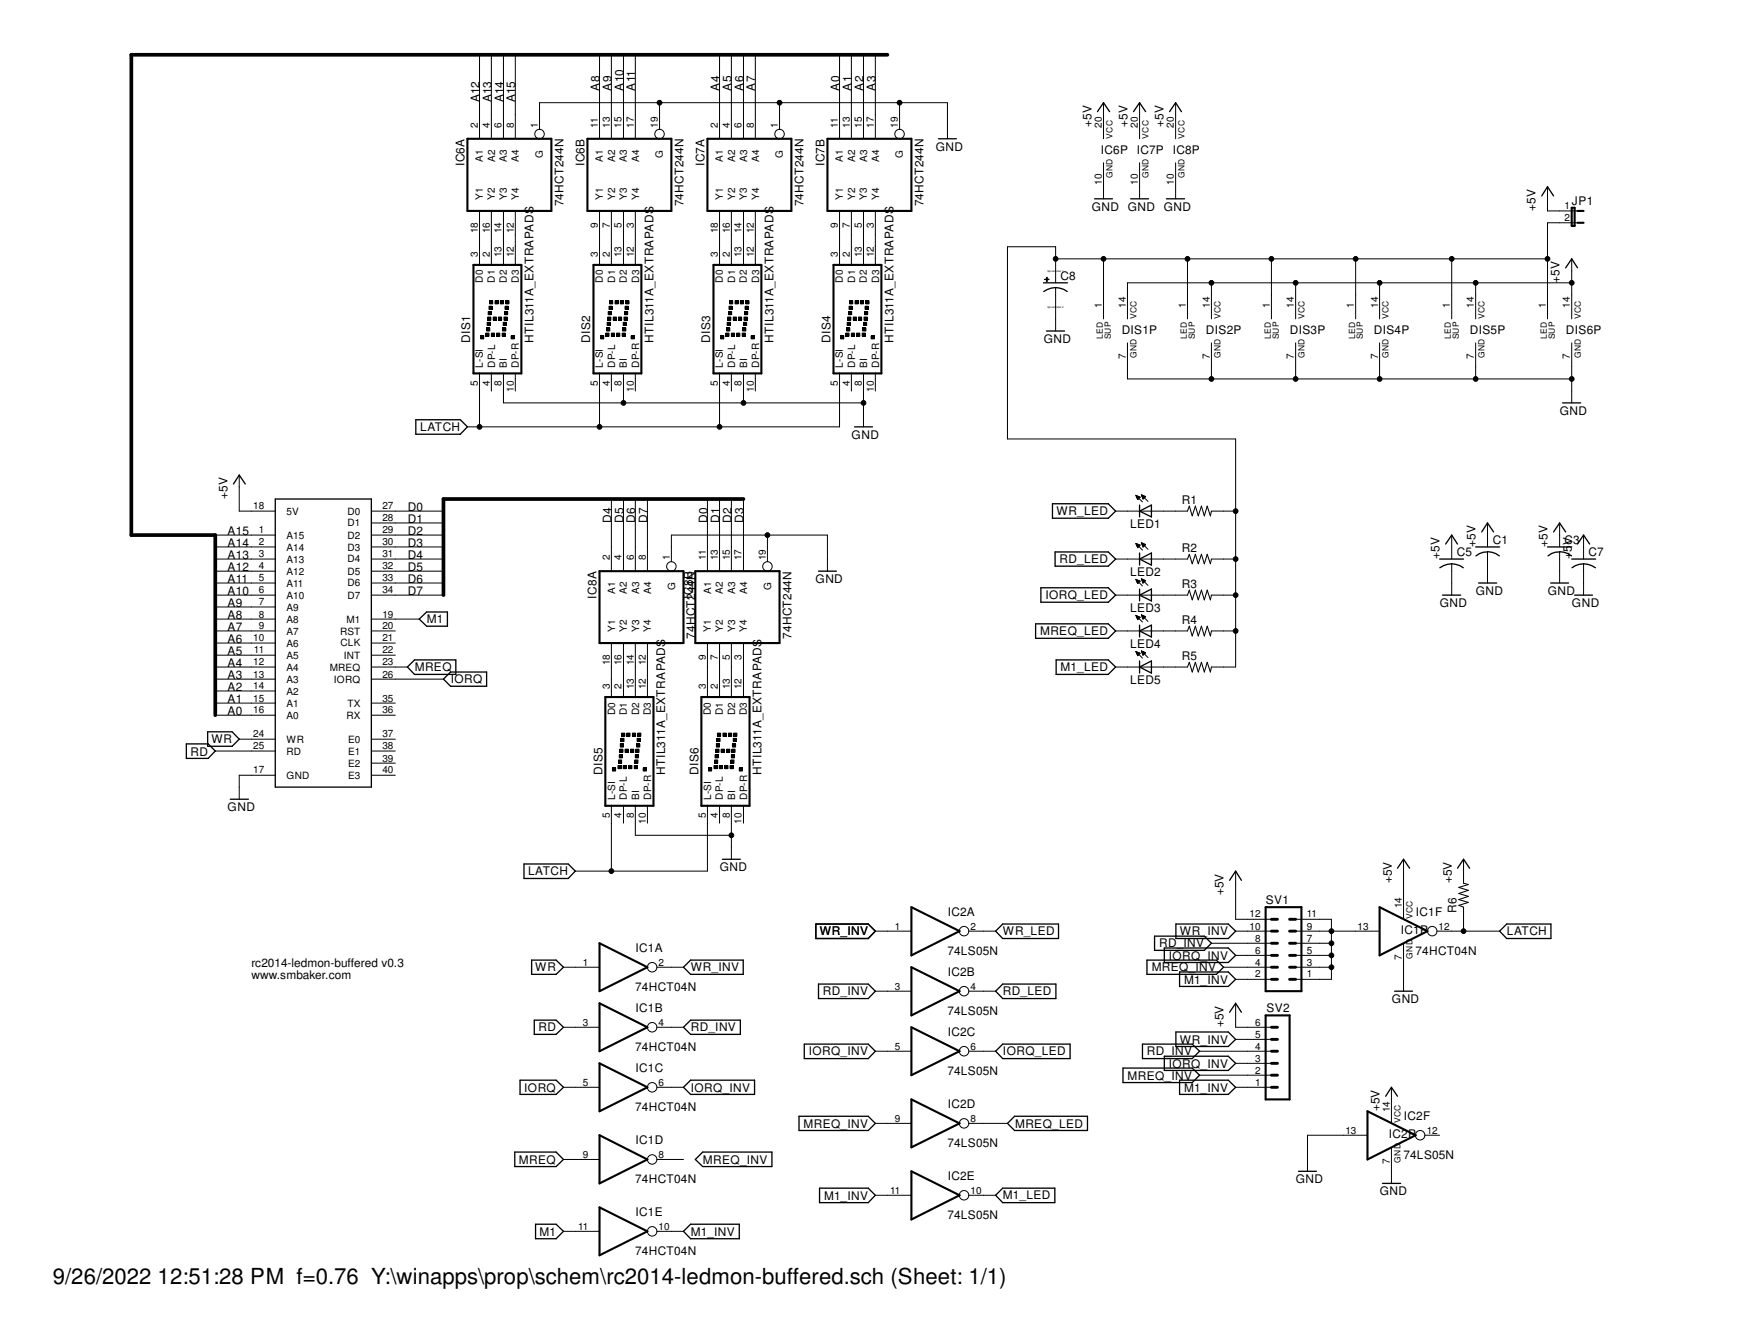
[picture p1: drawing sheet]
<svg xmlns="http://www.w3.org/2000/svg" width="279mm" height="216mm" viewBox="0 0 279 216" stroke-linecap="round" stroke-linejoin="round" font-family="sans-serif">
<defs><g id="words">
<text font-size="3.6" x="8.5" y="206.4">9/26/2022 12:51:28 PM f=0.76 Y:\winapps\prop\schem\rc2014-ledmon-buffered.sch (Sheet: 1/1)</text>
<g font-size="1.9">
<text x="77.1" y="16.5" transform="rotate(-90 77.1 16.5)">A12</text>
<text x="79" y="16.5" transform="rotate(-90 79 16.5)">A13</text>
<text x="81" y="16.5" transform="rotate(-90 81 16.5)">A14</text>
<text x="82.9" y="16.5" transform="rotate(-90 82.9 16.5)">A15</text>
<text x="96.4" y="14.6" transform="rotate(-90 96.4 14.6)">A8</text>
<text x="98.3" y="14.6" transform="rotate(-90 98.3 14.6)">A9</text>
<text x="100.3" y="14.6" transform="rotate(-90 100.3 14.6)">A10</text>
<text x="102.2" y="14.6" transform="rotate(-90 102.2 14.6)">A11</text>
<text x="115.7" y="14.6" transform="rotate(-90 115.7 14.6)">A4</text>
<text x="117.6" y="14.6" transform="rotate(-90 117.6 14.6)">A5</text>
<text x="119.6" y="14.6" transform="rotate(-90 119.6 14.6)">A6</text>
<text x="121.5" y="14.6" transform="rotate(-90 121.5 14.6)">A7</text>
<text x="135" y="14.6" transform="rotate(-90 135 14.6)">A0</text>
<text x="136.9" y="14.6" transform="rotate(-90 136.9 14.6)">A1</text>
<text x="138.9" y="14.6" transform="rotate(-90 138.9 14.6)">A2</text>
<text x="140.8" y="14.6" transform="rotate(-90 140.8 14.6)">A3</text>
<text x="175.6" y="20.4" transform="rotate(-90 175.6 20.4)">+5V</text>
<text x="181.4" y="20.4" transform="rotate(-90 181.4 20.4)">+5V</text>
<text x="187.2" y="20.4" transform="rotate(-90 187.2 20.4)">+5V</text>
<text x="74.7" y="26.7" transform="rotate(-90 74.7 26.7)">IC6A</text>
<text x="94" y="26.7" transform="rotate(-90 94 26.7)">IC6B</text>
<text x="113.3" y="26.7" transform="rotate(-90 113.3 26.7)">IC7A</text>
<text x="132.6" y="26.7" transform="rotate(-90 132.6 26.7)">IC7B</text>
<text x="150.5" y="24.3">GND</text>
<text x="177.1" y="24.7">IC6P</text>
<text x="182.8" y="24.7">IC7P</text>
<text x="188.6" y="24.7">IC8P</text>
<text x="90.6" y="33.2" transform="rotate(-90 90.6 33.2)">74HCT244N</text>
<text x="109.9" y="33.2" transform="rotate(-90 109.9 33.2)">74HCT244N</text>
<text x="129.2" y="33.2" transform="rotate(-90 129.2 33.2)">74HCT244N</text>
<text x="148.5" y="33.2" transform="rotate(-90 148.5 33.2)">74HCT244N</text>
<text x="175.6" y="33.9">GND</text>
<text x="181.4" y="33.9">GND</text>
<text x="187.2" y="33.9">GND</text>
<text x="247" y="33.9" transform="rotate(-90 247 33.9)">+5V</text>
<text x="252.9" y="32.9">JP1</text>
<text x="170.6" y="45">C8</text>
<text x="250.9" y="45.5" transform="rotate(-90 250.9 45.5)">+5V</text>
<text x="180.4" y="53.7">DIS1P</text>
<text x="194" y="53.7">DIS2P</text>
<text x="207.5" y="53.7">DIS3P</text>
<text x="221" y="53.7">DIS4P</text>
<text x="236.4" y="53.7">DIS5P</text>
<text x="251.9" y="53.7">DIS6P</text>
<text x="75.6" y="55.1" transform="rotate(-90 75.6 55.1)">DIS1</text>
<text x="85.8" y="55.1" transform="rotate(-90 85.8 55.1)">HTIL311A_EXTRAPADS</text>
<text x="95" y="55.1" transform="rotate(-90 95 55.1)">DIS2</text>
<text x="105.1" y="55.1" transform="rotate(-90 105.1 55.1)">HTIL311A_EXTRAPADS</text>
<text x="114.3" y="55.1" transform="rotate(-90 114.3 55.1)">DIS3</text>
<text x="124.4" y="55.1" transform="rotate(-90 124.4 55.1)">HTIL311A_EXTRAPADS</text>
<text x="133.6" y="55.1" transform="rotate(-90 133.6 55.1)">DIS4</text>
<text x="143.7" y="55.1" transform="rotate(-90 143.7 55.1)">HTIL311A_EXTRAPADS</text>
<text x="167.9" y="55.1">GND</text>
<text x="67.6" y="69.3">LATCH</text>
<text x="137" y="70.6">GND</text>
<text x="250.9" y="66.7">GND</text>
<text x="36.6" y="80.2" transform="rotate(-90 36.6 80.2)">+5V</text>
<text x="65.6" y="82.2">D0</text>
<text x="169.9" y="82.8">WR_LED</text>
<text x="190.1" y="81">R1</text>
<text x="36.6" y="86">A15</text>
<text x="36.6" y="87.9">A14</text>
<text x="36.6" y="89.9">A13</text>
<text x="65.6" y="84.1">D1</text>
<text x="65.6" y="86">D2</text>
<text x="65.6" y="87.9">D3</text>
<text x="65.6" y="89.9">D4</text>
<text x="98.3" y="84" transform="rotate(-90 98.3 84)">D4</text>
<text x="100.3" y="84" transform="rotate(-90 100.3 84)">D5</text>
<text x="102.2" y="84" transform="rotate(-90 102.2 84)">D6</text>
<text x="104.1" y="84" transform="rotate(-90 104.1 84)">D7</text>
<text x="113.8" y="84" transform="rotate(-90 113.8 84)">D0</text>
<text x="115.7" y="84" transform="rotate(-90 115.7 84)">D1</text>
<text x="117.6" y="84" transform="rotate(-90 117.6 84)">D2</text>
<text x="119.6" y="84" transform="rotate(-90 119.6 84)">D3</text>
<text x="181.8" y="84.8">LED1</text>
<text x="190.1" y="88.7">R2</text>
<text x="231.6" y="89.9" transform="rotate(-90 231.6 89.9)">+5V</text>
<text x="234.3" y="89.4">C5</text>
<text x="237.4" y="87.9" transform="rotate(-90 237.4 87.9)">+5V</text>
<text x="240.1" y="87.5">C1</text>
<text x="248.9" y="87.9" transform="rotate(-90 248.9 87.9)">+5V</text>
<text x="251.7" y="87.5">C3</text>
<text x="252.8" y="89.9" transform="rotate(-90 252.8 89.9)">+5V</text>
<text x="255.5" y="89.4">C7</text>
<text x="36.6" y="91.8">A12</text>
<text x="36.6" y="93.7">A11</text>
<text x="36.6" y="95.7">A10</text>
<text x="65.6" y="91.8">D5</text>
<text x="65.6" y="93.7">D6</text>
<text x="65.6" y="95.7">D7</text>
<text x="131.2" y="93.7">GND</text>
<text x="170.4" y="90.6">RD_LED</text>
<text x="181.8" y="92.6">LED2</text>
<text x="190.1" y="94.5">R3</text>
<text x="237.4" y="95.7">GND</text>
<text x="249" y="95.7">GND</text>
<text x="36.6" y="97.6">A9</text>
<text x="36.6" y="99.5">A8</text>
<text x="36.6" y="101.5">A7</text>
<text x="68.7" y="100.2">M1</text>
<text x="95.9" y="96.2" transform="rotate(-90 95.9 96.2)">IC8A</text>
<text x="111.4" y="96.2" transform="rotate(-90 111.4 96.2)">IC8B</text>
<text x="168.1" y="96.4">IORQ_LED</text>
<text x="181.8" y="98.4">LED3</text>
<text x="190.1" y="100.3">R4</text>
<text x="231.6" y="97.6">GND</text>
<text x="252.9" y="97.6">GND</text>
<text x="36.6" y="103.4">A6</text>
<text x="36.6" y="105.3">A5</text>
<text x="36.6" y="107.2">A4</text>
<text x="66.7" y="107.9">MREQ</text>
<text x="111.8" y="102.7" transform="rotate(-90 111.8 102.7)">74HCT244N</text>
<text x="127.3" y="102.7" transform="rotate(-90 127.3 102.7)">74HCT244N</text>
<text x="167.3" y="102.2">MREQ_LED</text>
<text x="170.6" y="107.9">M1_LED</text>
<text x="181.8" y="104.1">LED4</text>
<text x="190.1" y="106.1">R5</text>
<text x="36.6" y="109.2">A3</text>
<text x="36.6" y="111.1">A2</text>
<text x="36.6" y="113">A1</text>
<text x="72.5" y="109.9">IORQ</text>
<text x="181.8" y="109.9">LED5</text>
<text x="34" y="119.5">WR</text>
<text x="36.6" y="115">A0</text>
<text x="30.6" y="121.5">RD</text>
<text x="96.9" y="124.6" transform="rotate(-90 96.9 124.6)">DIS5</text>
<text x="107" y="124.6" transform="rotate(-90 107 124.6)">HTIL311A_EXTRAPADS</text>
<text x="112.4" y="124.6" transform="rotate(-90 112.4 124.6)">DIS6</text>
<text x="122.5" y="124.6" transform="rotate(-90 122.5 124.6)">HTIL311A_EXTRAPADS</text>
<text x="36.6" y="130.4">GND</text>
<text x="85" y="140.7">LATCH</text>
<text x="115.8" y="140">GND</text>
<text x="196.8" y="143.9" transform="rotate(-90 196.8 143.9)">+5V</text>
<text x="223.9" y="142" transform="rotate(-90 223.9 142)">+5V</text>
<text x="233.5" y="142" transform="rotate(-90 233.5 142)">+5V</text>
<text x="152.4" y="147.3">IC2A</text>
<text x="203.6" y="145.3">SV1</text>
<text x="227.8" y="147.3">IC1F</text>
<text x="234.3" y="146.8" transform="rotate(-90 234.3 146.8)">R6</text>
<text x="40.4" y="155.4">rc2014-ledmon-buffered v0.3</text>
<text x="102.2" y="153.1">IC1A</text>
<text x="131.9" y="150.4">WR_INV</text>
<text x="152.4" y="153.6">74LS05N</text>
<text x="161.3" y="150.4">WR_LED</text>
<text x="186.4" y="152.3">RD_INV</text>
<text x="188" y="154.3">IORQ_INV</text>
<text x="189.8" y="150.4">WR_INV</text>
<text x="225.3" y="150.2">IC1P</text>
<text x="227.7" y="153.6">74HCT04N</text>
<text x="242.4" y="150.4">LATCH</text>
<text x="40.4" y="157.4">www.smbaker.com</text>
<text x="86.1" y="156.2">WR</text>
<text x="102.2" y="159.3">74HCT04N</text>
<text x="111.1" y="156.2">WR_INV</text>
<text x="132.4" y="160">RD_INV</text>
<text x="152.4" y="156.9">IC2B</text>
<text x="161.3" y="160">RD_LED</text>
<text x="185.3" y="156.2">MREQ_INV</text>
<text x="190.5" y="158.1">M1_INV</text>
<text x="223.9" y="161.3">GND</text>
<text x="86.6" y="165.8">RD</text>
<text x="102.2" y="162.7">IC1B</text>
<text x="111.1" y="165.8">RD_INV</text>
<text x="152.4" y="163.2">74LS05N</text>
<text x="152.4" y="166.6">IC2C</text>
<text x="189.8" y="167.8">WR_INV</text>
<text x="196.8" y="165.1" transform="rotate(-90 196.8 165.1)">+5V</text>
<text x="203.7" y="162.6">SV2</text>
<text x="102.2" y="169">74HCT04N</text>
<text x="102.2" y="172.4">IC1C</text>
<text x="130.1" y="169.7">IORQ_INV</text>
<text x="152.4" y="172.9">74LS05N</text>
<text x="161.3" y="169.7">IORQ_LED</text>
<text x="181.4" y="173.6">MREQ_INV</text>
<text x="184.5" y="169.7">RD_INV</text>
<text x="188" y="171.6">IORQ_INV</text>
<text x="84.3" y="175.5">IORQ</text>
<text x="102.2" y="178.6">74HCT04N</text>
<text x="111.1" y="175.5">IORQ_INV</text>
<text x="152.4" y="178.2">IC2D</text>
<text x="190.5" y="175.5">M1_INV</text>
<text x="221.9" y="178.6" transform="rotate(-90 221.9 178.6)">+5V</text>
<text x="102.2" y="184">IC1D</text>
<text x="129.2" y="181.3">MREQ_INV</text>
<text x="152.4" y="184.4">74LS05N</text>
<text x="163.3" y="181.3">MREQ_LED</text>
<text x="223.4" y="183">IC2P</text>
<text x="225.8" y="180.1">IC2F</text>
<text x="83.5" y="187.1">MREQ</text>
<text x="102.2" y="190.2">74HCT04N</text>
<text x="113.1" y="187.1">MREQ_INV</text>
<text x="152.4" y="189.7">IC2E</text>
<text x="208.4" y="190.2">GND</text>
<text x="225.8" y="186.4">74LS05N</text>
<text x="102.2" y="195.5">IC1E</text>
<text x="132.5" y="192.9">M1_INV</text>
<text x="152.4" y="196">74LS05N</text>
<text x="161.3" y="192.8">M1_LED</text>
<text x="222" y="192.2">GND</text>
<text x="86.8" y="198.6">M1</text>
<text x="102.2" y="201.8">74HCT04N</text>
<text x="111.1" y="198.6">M1_INV</text>
</g>
<g font-size="1.6">
<text x="76.8" y="20.5" transform="rotate(-90 76.8 20.5)">2</text>
<text x="78.8" y="20.5" transform="rotate(-90 78.8 20.5)">4</text>
<text x="80.7" y="20.5" transform="rotate(-90 80.7 20.5)">6</text>
<text x="82.6" y="20.5" transform="rotate(-90 82.6 20.5)">8</text>
<text x="86.5" y="20.5" transform="rotate(-90 86.5 20.5)">1</text>
<text x="96.1" y="20.5" transform="rotate(-90 96.1 20.5)">11</text>
<text x="98.1" y="20.5" transform="rotate(-90 98.1 20.5)">13</text>
<text x="100" y="20.5" transform="rotate(-90 100 20.5)">15</text>
<text x="101.9" y="20.5" transform="rotate(-90 101.9 20.5)">17</text>
<text x="105.8" y="20.5" transform="rotate(-90 105.8 20.5)">19</text>
<text x="115.4" y="20.5" transform="rotate(-90 115.4 20.5)">2</text>
<text x="117.4" y="20.5" transform="rotate(-90 117.4 20.5)">4</text>
<text x="119.3" y="20.5" transform="rotate(-90 119.3 20.5)">6</text>
<text x="121.2" y="20.5" transform="rotate(-90 121.2 20.5)">8</text>
<text x="125.1" y="20.5" transform="rotate(-90 125.1 20.5)">1</text>
<text x="134.7" y="20.5" transform="rotate(-90 134.7 20.5)">11</text>
<text x="136.7" y="20.5" transform="rotate(-90 136.7 20.5)">13</text>
<text x="138.6" y="20.5" transform="rotate(-90 138.6 20.5)">15</text>
<text x="140.5" y="20.5" transform="rotate(-90 140.5 20.5)">17</text>
<text x="144.4" y="20.5" transform="rotate(-90 144.4 20.5)">19</text>
<text x="177.2" y="20.5" transform="rotate(-90 177.2 20.5)">20</text>
<text x="183" y="20.5" transform="rotate(-90 183 20.5)">20</text>
<text x="188.8" y="20.5" transform="rotate(-90 188.8 20.5)">20</text>
<text x="77.7" y="26" transform="rotate(-90 77.7 26)">A1</text>
<text x="79.6" y="26" transform="rotate(-90 79.6 26)">A2</text>
<text x="81.5" y="26" transform="rotate(-90 81.5 26)">A3</text>
<text x="83.5" y="26" transform="rotate(-90 83.5 26)">A4</text>
<text x="87.3" y="25.4" transform="rotate(-90 87.3 25.4)">G</text>
<text x="97" y="26" transform="rotate(-90 97 26)">A1</text>
<text x="98.9" y="26" transform="rotate(-90 98.9 26)">A2</text>
<text x="100.8" y="26" transform="rotate(-90 100.8 26)">A3</text>
<text x="102.8" y="26" transform="rotate(-90 102.8 26)">A4</text>
<text x="106.6" y="25.4" transform="rotate(-90 106.6 25.4)">G</text>
<text x="116.3" y="26" transform="rotate(-90 116.3 26)">A1</text>
<text x="118.2" y="26" transform="rotate(-90 118.2 26)">A2</text>
<text x="120.2" y="26" transform="rotate(-90 120.2 26)">A3</text>
<text x="122.1" y="26" transform="rotate(-90 122.1 26)">A4</text>
<text x="125.9" y="25.4" transform="rotate(-90 125.9 25.4)">G</text>
<text x="135.6" y="26" transform="rotate(-90 135.6 26)">A1</text>
<text x="137.5" y="26" transform="rotate(-90 137.5 26)">A2</text>
<text x="139.5" y="26" transform="rotate(-90 139.5 26)">A3</text>
<text x="141.4" y="26" transform="rotate(-90 141.4 26)">A4</text>
<text x="145.2" y="25.4" transform="rotate(-90 145.2 25.4)">G</text>
<text x="177.2" y="29.7" transform="rotate(-90 177.2 29.7)">10</text>
<text x="183" y="29.7" transform="rotate(-90 183 29.7)">10</text>
<text x="188.8" y="29.7" transform="rotate(-90 188.8 29.7)">10</text>
<text x="77.7" y="32.1" transform="rotate(-90 77.7 32.1)">Y1</text>
<text x="79.6" y="32.1" transform="rotate(-90 79.6 32.1)">Y2</text>
<text x="81.5" y="32.1" transform="rotate(-90 81.5 32.1)">Y3</text>
<text x="83.5" y="32.1" transform="rotate(-90 83.5 32.1)">Y4</text>
<text x="97" y="32.1" transform="rotate(-90 97 32.1)">Y1</text>
<text x="98.9" y="32.1" transform="rotate(-90 98.9 32.1)">Y2</text>
<text x="100.8" y="32.1" transform="rotate(-90 100.8 32.1)">Y3</text>
<text x="102.8" y="32.1" transform="rotate(-90 102.8 32.1)">Y4</text>
<text x="116.3" y="32.1" transform="rotate(-90 116.3 32.1)">Y1</text>
<text x="118.2" y="32.1" transform="rotate(-90 118.2 32.1)">Y2</text>
<text x="120.1" y="32.1" transform="rotate(-90 120.1 32.1)">Y3</text>
<text x="122.1" y="32.1" transform="rotate(-90 122.1 32.1)">Y4</text>
<text x="135.6" y="32.1" transform="rotate(-90 135.6 32.1)">Y1</text>
<text x="137.5" y="32.1" transform="rotate(-90 137.5 32.1)">Y2</text>
<text x="139.4" y="32.1" transform="rotate(-90 139.4 32.1)">Y3</text>
<text x="141.4" y="32.1" transform="rotate(-90 141.4 32.1)">Y4</text>
<text x="251.6" y="33.6">1</text>
<text x="251.6" y="35.6">2</text>
<text x="76.8" y="41.4" transform="rotate(-90 76.8 41.4)">3</text>
<text x="76.8" y="37.5" transform="rotate(-90 76.8 37.5)">18</text>
<text x="78.8" y="41.4" transform="rotate(-90 78.8 41.4)">2</text>
<text x="78.8" y="37.5" transform="rotate(-90 78.8 37.5)">16</text>
<text x="80.7" y="41.4" transform="rotate(-90 80.7 41.4)">13</text>
<text x="80.7" y="37.5" transform="rotate(-90 80.7 37.5)">14</text>
<text x="82.6" y="41.4" transform="rotate(-90 82.6 41.4)">12</text>
<text x="82.6" y="37.5" transform="rotate(-90 82.6 37.5)">12</text>
<text x="96.1" y="36.6" transform="rotate(-90 96.1 36.6)">9</text>
<text x="96.1" y="41.4" transform="rotate(-90 96.1 41.4)">3</text>
<text x="98.1" y="36.6" transform="rotate(-90 98.1 36.6)">7</text>
<text x="98.1" y="41.4" transform="rotate(-90 98.1 41.4)">2</text>
<text x="100" y="41.4" transform="rotate(-90 100 41.4)">13</text>
<text x="100" y="36.6" transform="rotate(-90 100 36.6)">5</text>
<text x="101.9" y="41.4" transform="rotate(-90 101.9 41.4)">12</text>
<text x="101.9" y="36.6" transform="rotate(-90 101.9 36.6)">3</text>
<text x="115.4" y="41.4" transform="rotate(-90 115.4 41.4)">3</text>
<text x="115.4" y="37.5" transform="rotate(-90 115.4 37.5)">18</text>
<text x="117.4" y="41.4" transform="rotate(-90 117.4 41.4)">2</text>
<text x="117.4" y="37.5" transform="rotate(-90 117.4 37.5)">16</text>
<text x="119.3" y="41.4" transform="rotate(-90 119.3 41.4)">13</text>
<text x="119.3" y="37.5" transform="rotate(-90 119.3 37.5)">14</text>
<text x="121.2" y="41.4" transform="rotate(-90 121.2 41.4)">12</text>
<text x="121.2" y="37.5" transform="rotate(-90 121.2 37.5)">12</text>
<text x="134.7" y="41.4" transform="rotate(-90 134.7 41.4)">3</text>
<text x="134.7" y="36.6" transform="rotate(-90 134.7 36.6)">9</text>
<text x="136.7" y="41.4" transform="rotate(-90 136.7 41.4)">2</text>
<text x="136.7" y="36.6" transform="rotate(-90 136.7 36.6)">7</text>
<text x="138.6" y="41.4" transform="rotate(-90 138.6 41.4)">13</text>
<text x="138.6" y="36.6" transform="rotate(-90 138.6 36.6)">5</text>
<text x="140.5" y="41.4" transform="rotate(-90 140.5 41.4)">12</text>
<text x="140.5" y="36.6" transform="rotate(-90 140.5 36.6)">3</text>
<text x="77.7" y="45.4" transform="rotate(-90 77.7 45.4)">D0</text>
<text x="79.6" y="45.4" transform="rotate(-90 79.6 45.4)">D1</text>
<text x="81.5" y="45.4" transform="rotate(-90 81.5 45.4)">D2</text>
<text x="83.5" y="45.4" transform="rotate(-90 83.5 45.4)">D3</text>
<text x="97" y="45.4" transform="rotate(-90 97 45.4)">D0</text>
<text x="98.9" y="45.4" transform="rotate(-90 98.9 45.4)">D1</text>
<text x="100.8" y="45.4" transform="rotate(-90 100.8 45.4)">D2</text>
<text x="102.8" y="45.4" transform="rotate(-90 102.8 45.4)">D3</text>
<text x="116.3" y="45.4" transform="rotate(-90 116.3 45.4)">D0</text>
<text x="118.2" y="45.4" transform="rotate(-90 118.2 45.4)">D1</text>
<text x="120.1" y="45.4" transform="rotate(-90 120.1 45.4)">D2</text>
<text x="122.1" y="45.4" transform="rotate(-90 122.1 45.4)">D3</text>
<text x="135.6" y="45.4" transform="rotate(-90 135.6 45.4)">D0</text>
<text x="137.5" y="45.4" transform="rotate(-90 137.5 45.4)">D1</text>
<text x="139.4" y="45.4" transform="rotate(-90 139.4 45.4)">D2</text>
<text x="141.4" y="45.4" transform="rotate(-90 141.4 45.4)">D3</text>
<text x="177.2" y="49.5" transform="rotate(-90 177.2 49.5)">1</text>
<text x="181.1" y="49.5" transform="rotate(-90 181.1 49.5)">14</text>
<text x="190.8" y="49.5" transform="rotate(-90 190.8 49.5)">1</text>
<text x="194.6" y="49.5" transform="rotate(-90 194.6 49.5)">14</text>
<text x="204.3" y="49.5" transform="rotate(-90 204.3 49.5)">1</text>
<text x="208.1" y="49.5" transform="rotate(-90 208.1 49.5)">14</text>
<text x="217.8" y="49.5" transform="rotate(-90 217.8 49.5)">1</text>
<text x="221.7" y="49.5" transform="rotate(-90 221.7 49.5)">14</text>
<text x="233.2" y="49.5" transform="rotate(-90 233.2 49.5)">1</text>
<text x="237.1" y="49.5" transform="rotate(-90 237.1 49.5)">14</text>
<text x="248.7" y="49.5" transform="rotate(-90 248.7 49.5)">1</text>
<text x="252.5" y="49.5" transform="rotate(-90 252.5 49.5)">14</text>
<text x="77.7" y="59.1" transform="rotate(-90 77.7 59.1)">L-SI</text>
<text x="79.6" y="59.1" transform="rotate(-90 79.6 59.1)">DP-L</text>
<text x="81.5" y="59.1" transform="rotate(-90 81.5 59.1)">BI</text>
<text x="83.5" y="59.1" transform="rotate(-90 83.5 59.1)">DP-R</text>
<text x="97" y="59.1" transform="rotate(-90 97 59.1)">L-SI</text>
<text x="98.9" y="59.1" transform="rotate(-90 98.9 59.1)">DP-L</text>
<text x="100.8" y="59.1" transform="rotate(-90 100.8 59.1)">BI</text>
<text x="102.8" y="59.1" transform="rotate(-90 102.8 59.1)">DP-R</text>
<text x="116.3" y="59.1" transform="rotate(-90 116.3 59.1)">L-SI</text>
<text x="118.2" y="59.1" transform="rotate(-90 118.2 59.1)">DP-L</text>
<text x="120.2" y="59.1" transform="rotate(-90 120.2 59.1)">BI</text>
<text x="122.1" y="59.1" transform="rotate(-90 122.1 59.1)">DP-R</text>
<text x="135.6" y="59.1" transform="rotate(-90 135.6 59.1)">L-SI</text>
<text x="137.5" y="59.1" transform="rotate(-90 137.5 59.1)">DP-L</text>
<text x="139.5" y="59.1" transform="rotate(-90 139.5 59.1)">BI</text>
<text x="141.4" y="59.1" transform="rotate(-90 141.4 59.1)">DP-R</text>
<text x="181.1" y="57.8" transform="rotate(-90 181.1 57.8)">7</text>
<text x="194.6" y="57.8" transform="rotate(-90 194.6 57.8)">7</text>
<text x="208.1" y="57.8" transform="rotate(-90 208.1 57.8)">7</text>
<text x="221.7" y="57.8" transform="rotate(-90 221.7 57.8)">7</text>
<text x="237.1" y="57.8" transform="rotate(-90 237.1 57.8)">7</text>
<text x="252.5" y="57.8" transform="rotate(-90 252.5 57.8)">7</text>
<text x="76.8" y="62.1" transform="rotate(-90 76.8 62.1)">5</text>
<text x="78.8" y="62.1" transform="rotate(-90 78.8 62.1)">4</text>
<text x="80.7" y="62.1" transform="rotate(-90 80.7 62.1)">8</text>
<text x="82.6" y="62.9" transform="rotate(-90 82.6 62.9)">10</text>
<text x="96.1" y="62.1" transform="rotate(-90 96.1 62.1)">5</text>
<text x="98.1" y="62.1" transform="rotate(-90 98.1 62.1)">4</text>
<text x="100" y="62.1" transform="rotate(-90 100 62.1)">8</text>
<text x="101.9" y="62.9" transform="rotate(-90 101.9 62.9)">10</text>
<text x="115.4" y="62.1" transform="rotate(-90 115.4 62.1)">5</text>
<text x="117.4" y="62.1" transform="rotate(-90 117.4 62.1)">4</text>
<text x="119.3" y="62.1" transform="rotate(-90 119.3 62.1)">8</text>
<text x="121.2" y="62.9" transform="rotate(-90 121.2 62.9)">10</text>
<text x="134.7" y="62.1" transform="rotate(-90 134.7 62.1)">5</text>
<text x="136.7" y="62.1" transform="rotate(-90 136.7 62.1)">4</text>
<text x="138.6" y="62.1" transform="rotate(-90 138.6 62.1)">8</text>
<text x="140.5" y="62.9" transform="rotate(-90 140.5 62.9)">10</text>
<text x="40.7" y="81.9">18</text>
<text x="46.1" y="82.7">5V</text>
<text x="55.9" y="82.7">D0</text>
<text x="61.5" y="81.9">27</text>
<text x="61.5" y="83.8">28</text>
<text x="41.6" y="85.7">1</text>
<text x="41.6" y="87.7">2</text>
<text x="41.6" y="89.6">3</text>
<text x="46.1" y="86.6">A15</text>
<text x="46.1" y="88.5">A14</text>
<text x="55.9" y="84.6">D1</text>
<text x="55.9" y="86.6">D2</text>
<text x="55.9" y="88.5">D3</text>
<text x="61.5" y="85.7">29</text>
<text x="61.5" y="87.7">30</text>
<text x="61.5" y="89.6">31</text>
<text x="41.6" y="91.5">4</text>
<text x="41.6" y="93.5">5</text>
<text x="41.6" y="95.4">6</text>
<text x="46.1" y="90.5">A13</text>
<text x="46.1" y="92.4">A12</text>
<text x="46.1" y="94.3">A11</text>
<text x="55.9" y="90.4">D4</text>
<text x="55.9" y="92.4">D5</text>
<text x="55.9" y="94.3">D6</text>
<text x="61.5" y="91.5">32</text>
<text x="61.5" y="93.5">33</text>
<text x="61.5" y="95.4">34</text>
<text x="98.1" y="90" transform="rotate(-90 98.1 90)">2</text>
<text x="98.9" y="95.5" transform="rotate(-90 98.9 95.5)">A1</text>
<text x="100" y="90" transform="rotate(-90 100 90)">4</text>
<text x="100.8" y="95.5" transform="rotate(-90 100.8 95.5)">A2</text>
<text x="101.9" y="90" transform="rotate(-90 101.9 90)">6</text>
<text x="102.8" y="95.5" transform="rotate(-90 102.8 95.5)">A3</text>
<text x="103.9" y="90" transform="rotate(-90 103.9 90)">8</text>
<text x="104.7" y="95.5" transform="rotate(-90 104.7 95.5)">A4</text>
<text x="107.7" y="90" transform="rotate(-90 107.7 90)">1</text>
<text x="108.6" y="94.8" transform="rotate(-90 108.6 94.8)">G</text>
<text x="113.5" y="90" transform="rotate(-90 113.5 90)">11</text>
<text x="114.4" y="95.5" transform="rotate(-90 114.4 95.5)">A1</text>
<text x="115.4" y="90" transform="rotate(-90 115.4 90)">13</text>
<text x="116.3" y="95.5" transform="rotate(-90 116.3 95.5)">A2</text>
<text x="117.4" y="90" transform="rotate(-90 117.4 90)">15</text>
<text x="118.2" y="95.5" transform="rotate(-90 118.2 95.5)">A3</text>
<text x="119.3" y="90" transform="rotate(-90 119.3 90)">17</text>
<text x="120.2" y="95.5" transform="rotate(-90 120.2 95.5)">A4</text>
<text x="123.2" y="90" transform="rotate(-90 123.2 90)">19</text>
<text x="124" y="94.8" transform="rotate(-90 124 94.8)">G</text>
<text x="41.6" y="97.3">7</text>
<text x="41.6" y="99.3">8</text>
<text x="41.6" y="101.2">9</text>
<text x="46.1" y="96.2">A10</text>
<text x="46.1" y="98.2">A9</text>
<text x="46.1" y="100.1">A8</text>
<text x="55.8" y="100.1">M1</text>
<text x="55.9" y="96.2">D7</text>
<text x="61.5" y="99.3">19</text>
<text x="61.5" y="101.2">20</text>
<text x="98.9" y="101.6" transform="rotate(-90 98.9 101.6)">Y1</text>
<text x="100.8" y="101.6" transform="rotate(-90 100.8 101.6)">Y2</text>
<text x="102.8" y="101.6" transform="rotate(-90 102.8 101.6)">Y3</text>
<text x="104.7" y="101.6" transform="rotate(-90 104.7 101.6)">Y4</text>
<text x="114.3" y="101.6" transform="rotate(-90 114.3 101.6)">Y1</text>
<text x="116.3" y="101.6" transform="rotate(-90 116.3 101.6)">Y2</text>
<text x="118.2" y="101.6" transform="rotate(-90 118.2 101.6)">Y3</text>
<text x="120.1" y="101.6" transform="rotate(-90 120.1 101.6)">Y4</text>
<text x="40.7" y="103.1">10</text>
<text x="40.7" y="107">12</text>
<text x="40.9" y="105">11</text>
<text x="46.1" y="102">A7</text>
<text x="46.1" y="104">A6</text>
<text x="46.1" y="105.9">A5</text>
<text x="46.1" y="107.8">A4</text>
<text x="53" y="107.8">MREQ</text>
<text x="54.7" y="102">RST</text>
<text x="54.8" y="103.9">CLK</text>
<text x="55.3" y="105.9">INT</text>
<text x="61.5" y="103.1">21</text>
<text x="61.5" y="105">22</text>
<text x="61.5" y="107">23</text>
<text x="98.1" y="106.9" transform="rotate(-90 98.1 106.9)">18</text>
<text x="100" y="106.9" transform="rotate(-90 100 106.9)">16</text>
<text x="101.9" y="106.9" transform="rotate(-90 101.9 106.9)">14</text>
<text x="103.9" y="106.9" transform="rotate(-90 103.9 106.9)">12</text>
<text x="113.5" y="106" transform="rotate(-90 113.5 106)">9</text>
<text x="115.4" y="106" transform="rotate(-90 115.4 106)">7</text>
<text x="117.4" y="106" transform="rotate(-90 117.4 106)">5</text>
<text x="119.3" y="106" transform="rotate(-90 119.3 106)">3</text>
<text x="40.7" y="108.9">13</text>
<text x="40.7" y="110.8">14</text>
<text x="40.7" y="112.8">15</text>
<text x="46.1" y="109.8">A3</text>
<text x="46.1" y="111.7">A2</text>
<text x="46.1" y="113.6">A1</text>
<text x="53.7" y="109.7">IORQ</text>
<text x="55.9" y="113.6">TX</text>
<text x="61.5" y="108.9">26</text>
<text x="61.5" y="112.8">35</text>
<text x="98.1" y="110.8" transform="rotate(-90 98.1 110.8)">3</text>
<text x="100" y="110.8" transform="rotate(-90 100 110.8)">2</text>
<text x="101.9" y="110.8" transform="rotate(-90 101.9 110.8)">13</text>
<text x="103.9" y="110.8" transform="rotate(-90 103.9 110.8)">12</text>
<text x="113.5" y="110.8" transform="rotate(-90 113.5 110.8)">3</text>
<text x="115.4" y="110.8" transform="rotate(-90 115.4 110.8)">2</text>
<text x="117.4" y="110.8" transform="rotate(-90 117.4 110.8)">13</text>
<text x="119.3" y="110.8" transform="rotate(-90 119.3 110.8)">12</text>
<text x="40.7" y="114.7">16</text>
<text x="40.7" y="118.5">24</text>
<text x="46.1" y="115.5">A0</text>
<text x="46.1" y="119.4">WR</text>
<text x="55.7" y="115.5">RX</text>
<text x="56" y="119.4">E0</text>
<text x="61.5" y="114.7">36</text>
<text x="61.5" y="118.5">37</text>
<text x="98.9" y="114.9" transform="rotate(-90 98.9 114.9)">D0</text>
<text x="100.8" y="114.9" transform="rotate(-90 100.8 114.9)">D1</text>
<text x="102.8" y="114.9" transform="rotate(-90 102.8 114.9)">D2</text>
<text x="104.7" y="114.9" transform="rotate(-90 104.7 114.9)">D3</text>
<text x="114.3" y="114.9" transform="rotate(-90 114.3 114.9)">D0</text>
<text x="116.3" y="114.9" transform="rotate(-90 116.3 114.9)">D1</text>
<text x="118.2" y="114.9" transform="rotate(-90 118.2 114.9)">D2</text>
<text x="120.1" y="114.9" transform="rotate(-90 120.1 114.9)">D3</text>
<text x="40.7" y="124.3">17</text>
<text x="40.7" y="120.5">25</text>
<text x="46.1" y="125.2">GND</text>
<text x="46.1" y="121.3">RD</text>
<text x="56" y="121.3">E1</text>
<text x="56" y="123.2">E2</text>
<text x="56" y="125.2">E3</text>
<text x="61.5" y="120.5">38</text>
<text x="61.5" y="122.4">39</text>
<text x="61.5" y="124.3">40</text>
<text x="98.1" y="131.6" transform="rotate(-90 98.1 131.6)">5</text>
<text x="98.9" y="128.6" transform="rotate(-90 98.9 128.6)">L-SI</text>
<text x="100" y="131.6" transform="rotate(-90 100 131.6)">4</text>
<text x="100.8" y="128.6" transform="rotate(-90 100.8 128.6)">DP-L</text>
<text x="101.9" y="131.6" transform="rotate(-90 101.9 131.6)">8</text>
<text x="102.8" y="128.6" transform="rotate(-90 102.8 128.6)">BI</text>
<text x="104.7" y="128.6" transform="rotate(-90 104.7 128.6)">DP-R</text>
<text x="113.5" y="131.6" transform="rotate(-90 113.5 131.6)">5</text>
<text x="114.4" y="128.6" transform="rotate(-90 114.4 128.6)">L-SI</text>
<text x="115.4" y="131.6" transform="rotate(-90 115.4 131.6)">4</text>
<text x="116.3" y="128.6" transform="rotate(-90 116.3 128.6)">DP-L</text>
<text x="117.4" y="131.6" transform="rotate(-90 117.4 131.6)">8</text>
<text x="118.2" y="128.6" transform="rotate(-90 118.2 128.6)">BI</text>
<text x="120.2" y="128.6" transform="rotate(-90 120.2 128.6)">DP-R</text>
<text x="103.9" y="132.5" transform="rotate(-90 103.9 132.5)">10</text>
<text x="119.3" y="132.5" transform="rotate(-90 119.3 132.5)">10</text>
<text x="143.9" y="149.4">1</text>
<text x="156.1" y="149.4">2</text>
<text x="201" y="149.4">10</text>
<text x="201" y="147.5">12</text>
<text x="210.2" y="149.4">9</text>
<text x="210.2" y="147.5">11</text>
<text x="218.4" y="149.4">13</text>
<text x="225.5" y="146" transform="rotate(-90 225.5 146)">14</text>
<text x="231.4" y="149.4">12</text>
<text x="93.8" y="155.2">1</text>
<text x="105.9" y="155.2">2</text>
<text x="201.9" y="155.2">4</text>
<text x="201.9" y="153.3">6</text>
<text x="201.9" y="151.4">8</text>
<text x="210.2" y="155.2">3</text>
<text x="210.2" y="153.3">5</text>
<text x="210.2" y="151.4">7</text>
<text x="225.5" y="154.3" transform="rotate(-90 225.5 154.3)">7</text>
<text x="143.9" y="159.1">3</text>
<text x="156.1" y="159.1">4</text>
<text x="201.9" y="157.1">2</text>
<text x="210.2" y="157.1">1</text>
<text x="93.8" y="164.9">3</text>
<text x="105.9" y="164.9">4</text>
<text x="201.9" y="166.8">5</text>
<text x="201.9" y="164.9">6</text>
<text x="143.9" y="168.7">5</text>
<text x="156.1" y="168.7">6</text>
<text x="201.9" y="172.6">2</text>
<text x="201.9" y="170.7">3</text>
<text x="201.9" y="168.7">4</text>
<text x="93.8" y="174.5">5</text>
<text x="105.9" y="174.5">6</text>
<text x="201.9" y="174.5">1</text>
<text x="223.6" y="178.8" transform="rotate(-90 223.6 178.8)">14</text>
<text x="143.9" y="180.3">9</text>
<text x="156.1" y="180.3">8</text>
<text x="216.4" y="182.2">13</text>
<text x="229.5" y="182.2">12</text>
<text x="93.8" y="186.1">9</text>
<text x="105.9" y="186.1">8</text>
<text x="143.2" y="191.9">11</text>
<text x="156.1" y="191.9">10</text>
<text x="223.6" y="187.1" transform="rotate(-90 223.6 187.1)">7</text>
<text x="93" y="197.7">11</text>
<text x="105.9" y="197.7">10</text>
</g>
<g font-size="1.4">
<text x="178.9" y="22.3" transform="rotate(-90 178.9 22.3)">VCC</text>
<text x="184.7" y="22.3" transform="rotate(-90 184.7 22.3)">VCC</text>
<text x="190.5" y="22.3" transform="rotate(-90 190.5 22.3)">VCC</text>
<text x="178.9" y="28.7" transform="rotate(-90 178.9 28.7)">GND</text>
<text x="184.7" y="28.7" transform="rotate(-90 184.7 28.7)">GND</text>
<text x="190.5" y="28.7" transform="rotate(-90 190.5 28.7)">GND</text>
<text x="182.8" y="51.3" transform="rotate(-90 182.8 51.3)">VCC</text>
<text x="196.3" y="51.3" transform="rotate(-90 196.3 51.3)">VCC</text>
<text x="209.8" y="51.3" transform="rotate(-90 209.8 51.3)">VCC</text>
<text x="223.4" y="51.3" transform="rotate(-90 223.4 51.3)">VCC</text>
<text x="238.8" y="51.3" transform="rotate(-90 238.8 51.3)">VCC</text>
<text x="254.3" y="51.3" transform="rotate(-90 254.3 51.3)">VCC</text>
<text x="177.4" y="54.4" transform="rotate(-90 177.4 54.4)">LED</text>
<text x="178.7" y="54.6" transform="rotate(-90 178.7 54.6)">SUP</text>
<text x="182.8" y="57.6" transform="rotate(-90 182.8 57.6)">GND</text>
<text x="190.9" y="54.4" transform="rotate(-90 190.9 54.4)">LED</text>
<text x="192.2" y="54.6" transform="rotate(-90 192.2 54.6)">SUP</text>
<text x="196.3" y="57.6" transform="rotate(-90 196.3 57.6)">GND</text>
<text x="204.4" y="54.4" transform="rotate(-90 204.4 54.4)">LED</text>
<text x="205.7" y="54.6" transform="rotate(-90 205.7 54.6)">SUP</text>
<text x="209.8" y="57.6" transform="rotate(-90 209.8 57.6)">GND</text>
<text x="218" y="54.4" transform="rotate(-90 218 54.4)">LED</text>
<text x="219.2" y="54.6" transform="rotate(-90 219.2 54.6)">SUP</text>
<text x="223.4" y="57.6" transform="rotate(-90 223.4 57.6)">GND</text>
<text x="233.4" y="54.4" transform="rotate(-90 233.4 54.4)">LED</text>
<text x="234.7" y="54.6" transform="rotate(-90 234.7 54.6)">SUP</text>
<text x="238.8" y="57.6" transform="rotate(-90 238.8 57.6)">GND</text>
<text x="248.8" y="54.4" transform="rotate(-90 248.8 54.4)">LED</text>
<text x="250.1" y="54.6" transform="rotate(-90 250.1 54.6)">SUP</text>
<text x="254.3" y="57.6" transform="rotate(-90 254.3 57.6)">GND</text>
<text x="227.2" y="147.7" transform="rotate(-90 227.2 147.7)">VCC</text>
<text x="227.2" y="154.1" transform="rotate(-90 227.2 154.1)">GND</text>
<text x="225.3" y="180.6" transform="rotate(-90 225.3 180.6)">VCC</text>
<text x="225.3" y="186.9" transform="rotate(-90 225.3 186.9)">GND</text>
</g>
<g font-size=".4">
<text x="168.5" y="43.7">SpiceOrder 1</text>
<text x="168.5" y="49.4">SpiceOrder 2</text>
</g>
</g></defs>
<g fill="none" stroke="#000" stroke-width=".21">
<path d="M176.5 17.9l1-1.4 1 1.4M182.3 17.9l1-1.4 1 1.4M188.1 17.9l1-1.4 .9 1.4M151 22.3h2.8M176.1 32h2.8M181.9 32h2.8M187.6 32h2.9M248 31.5l.9-1.5 1 1.5M167.9 45.5h3.8M167.9 46.9a3.1 3.1 0 0 1 3.8 0M168.3 53.2h2.9M251.8 43.1l1-1.5 .9 1.5"/>
<path d="M37.5 77.8l1-1.4 1 1.4M66.9 67.5h7.1l1.2 1.1-1.2 1.2h-7.1zM137.5 68.6h2.8M251.3 64.8h3M44.3 80.2h15.4v46.3h-15.4zM67.4 99.5l1.2-1.1h3.4v2.3h-3.4zM131.7 91.8h2.8M167.4 94.5h10.9l1.2 1.2-1.2 1.1h-10.9zM169.3 81h9l1.2 1.2-1.2 1.1h-9zM169.7 88.7h8.6l1.2 1.2-1.2 1.1h-8.6zM183.3 82.2l1.9-1v1.9zM183.3 81.2v1.9"/>
<path d="M183.3 88.9v1.9M183.3 94.7v1.9M183.3 89.9l1.9-1v1.9zM183.3 95.7l1.9-1v1.9zM231.6 89.9h3.8M231.6 91.3a3.1 3.1 0 0 1 3.8 0M232 95.7h2.9M232.5 87.5l1-1.5 .9 1.5M237.4 87.9h3.8M237.8 93.7h2.9M238.3 85.5l1-1.4 .9 1.4M239.3 88.7l1.3 .3 .6 .4"/>
<path d="M239.3 88.7l-.7 .1-.6 .2-.6 .4M248.9 87.9h3.9M249.4 93.7h2.9M249.9 85.5l1-1.4 .9 1.4M250.9 88.7l1.3 .3 .6 .4M250.9 88.7l-.7 .1-.6 .2-.6 .4M252.8 89.9h3.9M252.9 91.3a3.1 3.1 0 0 1 3.7 0M253.3 95.7h2.9M253.7 87.5l1-1.5 1 1.5M30 119.6h3.5l1.1 1.1-1.1 1.2h-3.5zM33.4 117.6h3.9l1.2 1.2-1.2 1.2h-3.9z"/>
<path d="M65.5 107.2l1.2-1.1h6.6v2.3h-6.6zM71.3 109.2l1.2-1.2h5.8v2.3h-5.8zM166.6 100.3h11.7l1.2 1.1-1.2 1.2h-11.7zM169.9 106.1h8.4l1.2 1.1-1.2 1.2h-8.4zM183.3 100.5v1.9M183.3 106.3v1.9M183.3 101.4l1.9-.9v1.9zM183.3 107.2l1.9-.9v1.9zM37 128.5h3M84.3 138.9h7.1l1.1 1.1-1.1 1.2h-7.1zM116.2 138.1h2.9M224.8 139.6l1-1.5 .9 1.5"/>
<path d="M234.4 139.6l1-1.5 1 1.5M85.5 154.3h4l1.1 1.2-1.1 1.1h-4zM109.9 155.5l1.2-1.2h8.4v2.3h-8.4zM131.2 148.5h8.5l1.1 1.2-1.1 1.2h-8.5zM131.7 158.2h8l1.1 1.1-1.1 1.2h-8zM160.1 159.3l1.2-1.1h8.5v2.3h-8.5zM161.3 148.5h9v2.4h-9l-1.2-1.2zM184.5 154.3h11.2l1.1 1.2-1.1 1.1h-11.2zM185.7 150.5h8l1.2 1.1-1.2 1.2h-8zM187.3 152.4h10.3l1.2 1.2-1.2 1.1h-10.3zM189.1 148.5h8.5l1.2 1.2-1.2 1.2h-8.5zM189.7 156.3h7.9l1.2 1.1-1.2 1.2h-7.9z"/>
<path d="M197.8 141.5l1-1.5 .9 1.5M224.3 159.3h2.9M241.2 149.7l1.2-1.2h7.1v2.4h-7.1zM83.7 173.7h5.8l1.1 1.1-1.1 1.1h-5.8zM85.9 164h3.6l1.1 1.1-1.1 1.2h-3.6zM109.9 165.1l1.2-1.1h8v2.3h-8zM109.9 174.8l1.2-1.1h10.3v2.2h-10.3zM128.5 179.5h11.2l1.1 1.1-1.1 1.1h-11.2zM129.4 167.9h10.3l1.1 1.1-1.1 1.2h-10.3zM160.1 169l1.2-1.1h10.8v2.3h-10.8zM180.6 171.7h11.2l1.2 1.1-1.2 1.2h-11.2zM183.8 167.9h8l1.2 1.1-1.2 1.2h-8z"/>
<path d="M187.3 169.8h10.3l1.2 1.1-1.2 1.2h-10.3zM189.1 165.9h8.5l1.2 1.2-1.2 1.1h-8.5zM189.7 173.7h7.9l1.2 1.1-1.2 1.1h-7.9zM197.8 162.7l1-1.4 .9 1.4M222.9 176.2l.9-1.4 1 1.4M82.8 185.2h6.7l1.1 1.2-1.1 1.1h-6.7zM86.1 196.8h3.4l1.1 1.2-1.1 1.1h-3.4zM111.1 196.8h7.8v2.3h-7.8l-1.2-1.1zM111.8 186.4l1.2-1.2h11.2v2.3h-11.2zM131.8 191h7.9l1.1 1.2-1.1 1.1h-7.9zM160.1 192.2l1.2-1.2h8.4v2.3h-8.4zM162.1 180.6l1.1-1.1h11.7v2.2h-11.7z"/>
<path d="M208.9 188.3h2.9M222.4 190.2h2.9"/>
</g>
<g fill="none" stroke="#000" stroke-width=".16">
<path d="M77.1 8.8v13.5M79 8.8v13.5M81 8.8v13.5M82.9 8.8v13.5M96.4 8.8v13.5M98.3 8.8v13.5M100.3 8.8v13.5M102.2 8.8v13.5M106.1 16.5v4.3M115.7 8.8v13.5M117.6 8.8v13.5M119.6 8.8v13.5"/>
<path d="M121.5 8.8v13.5M125.4 16.5v4.3M135 8.8v13.5M136.9 8.8v13.5M138.9 8.8v13.5M140.8 8.8v13.5M144.7 16.5v4.3M177.5 16.5v5.8M183.3 16.5v5.8M189.1 16.5v5.8M77.1 33.9v8.7M79 33.9v8.7"/>
<path d="M81 33.9v8.7M82.9 33.9v8.7M86.8 20.8v-4.3h65.6v5.8M96.4 33.9v8.7M98.3 33.9v8.7M100.3 33.9v8.7M102.2 33.9v8.7M115.7 33.9v8.7M117.6 33.9v8.7M119.6 33.9v8.7M121.5 33.9v8.7M135 33.9v8.7"/>
<path d="M136.9 33.9v8.7M138.9 33.9v8.7M140.8 33.9v8.7M177.5 26.2v5.8M183.3 26.2v5.8M189.1 26.2v5.8M248.9 30v3.9h4.8M253.7 35.8h-4.8v15.5M77.1 59.9v8.7M77.3 54h.5v.5h-.5zM78.1 53.6h.6v.5h-.6zM78.3 52.7h.5v.5h-.5z"/>
<path d="M78.4 51.8h.5v.5h-.5zM78.4 51h.6v.5h-.6zM78.5 50.1h.5v.5h-.5zM78.7 49.2h.5v.5h-.5zM78.7 48.3h.5v.6h-.5zM79 53.6h.5v.5h-.5zM79 59.9v3M79.3 51h.5v.5h-.5zM79.6 48.3h.5v.6h-.5zM79.9 53.6h.5v.5h-.5zM80.2 51h.5v.5h-.5zM80.5 48.3h.5v.6h-.5z"/>
<path d="M80.8 53.6h.5v.5h-.5zM80.9 52.7h.5v.5h-.5zM80.9 51.8h.5v.5h-.5zM81 59.9v4.9h57.9M81.1 51h.5v.5h-.5zM81.2 50.1h.5v.5h-.5zM81.2 49.2h.5v.5h-.5zM81.4 48.3h.5v.6h-.5zM82.2 54h.5v.5h-.5zM82.9 59.9v3M96.4 59.9v8.7M96.6 54h.5v.5h-.5z"/>
<path d="M97.5 53.6h.5v.5h-.5zM97.6 52.7h.5v.5h-.5zM97.7 51.8h.5v.5h-.5zM97.7 51h.6v.5h-.6zM97.8 50.1h.5v.5h-.5zM98 49.2h.5v.5h-.5zM98 48.3h.6v.6h-.6zM98.3 53.6h.5v.5h-.5zM98.3 59.9v3M98.6 51h.5v.5h-.5zM98.9 48.3h.5v.6h-.5zM99.2 53.6h.5v.5h-.5z"/>
<path d="M99.5 51h.5v.5h-.5zM99.8 48.3h.5v.6h-.5zM100.1 53.6h.5v.5h-.5zM100.2 52.7h.5v.5h-.5zM100.2 51.8h.6v.5h-.6zM100.3 59.9v4.9M100.4 51h.5v.5h-.5zM100.5 50.1h.5v.5h-.5zM100.5 49.2h.5v.5h-.5zM100.7 48.3h.5v.6h-.5zM101.5 54h.5v.5h-.5zM102.2 59.9v3"/>
<path d="M115.7 59.9v8.7M115.9 54h.5v.5h-.5zM116.8 53.6h.5v.5h-.5zM116.9 52.7h.5v.5h-.5zM117 51.8h.5v.5h-.5zM117.1 51h.5v.5h-.5zM117.2 50.1h.5v.5h-.5zM117.3 49.2h.5v.5h-.5zM117.3 48.3h.6v.6h-.6zM117.6 53.6h.6v.5h-.6zM117.6 59.9v3M117.9 51h.5v.5h-.5z"/>
<path d="M118.2 48.3h.5v.6h-.5zM118.5 53.6h.5v.5h-.5zM118.8 51h.5v.5h-.5zM119.1 48.3h.5v.6h-.5zM119.4 53.6h.5v.5h-.5zM119.5 52.7h.5v.5h-.5zM119.6 51.8h.5v.5h-.5zM119.6 59.9v4.9M119.7 51h.5v.5h-.5zM119.8 50.1h.5v.5h-.5zM119.8 49.2h.6v.5h-.6zM120 48.3h.5v.6h-.5z"/>
<path d="M120.8 54h.5v.5h-.5zM121.5 59.9v3M135 59.9v8.7h-59.8M135.2 54h.5v.5h-.5zM136.1 53.6h.5v.5h-.5zM136.2 52.7h.5v.5h-.5zM136.3 51.8h.5v.5h-.5zM136.4 51h.5v.5h-.5zM136.5 50.1h.5v.5h-.5zM136.6 49.2h.5v.5h-.5zM136.7 48.3h.5v.6h-.5zM136.9 53.6h.6v.5h-.6z"/>
<path d="M136.9 59.9v3M137.2 51h.6v.5h-.6zM137.5 48.3h.5v.6h-.5zM137.8 53.6h.5v.5h-.5zM138.1 51h.5v.5h-.5zM138.4 48.3h.5v.6h-.5zM138.7 53.6h.5v.5h-.5zM138.8 52.7h.5v.5h-.5zM138.9 51.8h.5v.5h-.5zM138.9 59.9v8.7M139 51h.5v.5h-.5zM139.1 50.1h.5v.5h-.5z"/>
<path d="M139.1 49.2h.6v.5h-.6zM139.3 48.3h.5v.6h-.5zM140.1 54h.5v.5h-.5zM140.8 59.9v3M168.1 44.9h.6v.1h-.6zM168.4 44.6v.7zM169.8 45.5v-5.8h-7.7v30.9h36.7v36.6h-3.9M169.8 46.2v7M169.8 41.6h79.1M177.5 41.6v9.7M181.4 55.1v5.8h71.4M191 41.6v9.7"/>
<path d="M194.9 45.5v5.8M194.9 55.1v5.8M204.5 41.6v9.7M208.4 45.5v5.8M208.4 55.1v5.8M218.1 41.6v9.7M221.9 45.5v5.8M221.9 55.1v5.8M233.5 41.6v9.7M237.4 45.5v5.8M237.4 55.1v5.8M252.8 45.5h-71.4v5.8"/>
<path d="M252.8 41.6v9.7M252.8 55.1v9.7M38.5 76.4v5.8h5.8M182.7 79.6l1.1 1.1M182.7 79.6l.7 .3M182.7 79.6l.3 .7 .4-.4M182.8 79.8h.2M182.8 79.7h.1M182.8 79.9h.5M182.8 79.8h.3M182.8 79.9h.6M182.9 80h.4"/>
<path d="M183.6 79.5l1.1 1.1M183.6 79.5l.7 .3-.4 .4zM183.6 79.6h.1M183.6 79.7h.3M183.6 79.6h.2M183.7 79.8h.5M183.7 79.8h.4M183.7 79.9h.5M183.8 80h.3M183.8 79.9h.3M34.6 86h9.7M34.6 87.9h9.7"/>
<path d="M34.6 89.9h9.7M34.6 91.8h9.7M34.6 93.7h9.7M34.6 95.7h9.7M34.6 97.6h9.7M34.6 99.5h9.7M59.7 86h11.6M59.7 87.9h11.6M59.7 89.9h11.6M59.7 91.8h11.6M59.7 93.7h11.6M59.7 95.7h11.6"/>
<path d="M59.7 99.5h7.7M59.7 82.2h11.6M59.7 84.1h11.6M98.3 80.2v11.6M100.3 80.2v11.6M102.2 80.2v11.6M104.1 80.2v11.6M108 90.3v-4.3h25.1v5.8M113.8 80.2v11.6M115.7 80.2v11.6M117.6 80.2v11.6M119.6 80.2v11.6"/>
<path d="M123.4 86v4.3M179.5 89.9h11.5M179.5 95.7h11.5M179.5 82.2h11.5M182.7 87.4l1.1 1M182.7 87.4h.1M182.7 87.4l.7 .2-.4 .5zM182.7 93.1l1.1 1.1M182.7 93.2h.1M182.7 93.1l.7 .3-.4 .4zM182.7 98.9l1.1 1.1M182.7 99h.1"/>
<path d="M182.7 98.9l.7 .3-.4 .4zM182.8 87.5h.1M182.8 93.3h.1M182.8 99h.1M182.8 87.6h.4M182.8 87.5h.3M182.8 93.3h.4M182.8 93.3h.3M182.8 99.1h.4M182.8 99.1h.3M182.8 87.7h.5M182.8 87.6h.5"/>
<path d="M182.8 93.5h.5M182.8 93.4h.5M182.8 99.3h.5M182.8 99.2h.5M182.9 80.1h.4M182.9 87.8h.4M182.9 93.6h.4M182.9 99.3h.4M182.9 80.2h.3M182.9 80.1h.3M182.9 87.8h.3M182.9 93.6h.3"/>
<path d="M182.9 99.4h.3M183 87.9h.1M183 93.7h.1M183 80.2h.1M183 88h.1M183 93.8h.1M183 99.5h.1M183 99.6h.1M183 80.3h.1M183.6 87.2l1.1 1.1M183.6 87.2l.7 .3-.4 .4M183.6 87.2l.3 .7"/>
<path d="M183.6 87.3h.2M183.6 87.3h.1M183.6 93l1.1 1.1M183.6 93l.7 .3-.4 .4M183.6 93l.3 .7M183.6 93.1h.2M183.6 93.1h.1M183.6 98.8l1.1 1.1M183.6 98.8l.7 .3-.4 .4zM183.6 98.9h.2M183.6 98.8h.1M183.6 87.4h.3"/>
<path d="M183.6 93.2h.3M183.6 99h.3M183.7 87.5h.4M183.7 87.5h.3M183.7 93.3h.4M183.7 93.3h.3M183.7 99.1h.4M183.7 99h.3M183.7 87.6h.5M183.7 93.4h.5M183.7 93.3h.5M183.7 99.2h.5"/>
<path d="M183.7 99.1h.5M183.8 87.7h.3M183.8 93.5h.3M183.8 99.3h.3M183.8 80.1h.2M183.8 80.1h.3M183.8 87.8h.2M183.8 87.8h.3M183.8 93.6h.2M183.8 93.6h.3M183.8 99.4h.2M183.9 87.9h.1"/>
<path d="M183.9 93.7h.1M183.9 80.2h.1M183.9 87.8h.1M183.9 93.6h.1M183.9 99.5h.1M183.9 99.4h.1M194.9 89.9h3.9M194.9 95.7h3.9M194.9 82.2h3.9M233.5 86v3.9M233.5 90.6v5.1M239.3 84.1v3.8"/>
<path d="M239.3 88.7v5M250.9 84.1v3.8M250.9 88.7v5M254.7 86v3.9M254.7 90.6v5.1M34.6 101.4h9.7M34.6 103.4h9.7M34.6 105.3h9.7M34.6 107.2h9.7M34.6 109.2h9.7M34.6 111.1h9.7M34.6 113h9.7"/>
<path d="M34.6 115h9.7M38.5 118.8h5.8M59.7 101.4h3.9M59.7 103.4h3.9M59.7 105.3h3.9M59.7 107.2h5.8M59.7 109.2h11.6M59.7 113h3.9M59.7 115h3.9M59.7 118.8h3.9M98.3 103.4v8.7M99.8 119.6h.5v.5h-.5z"/>
<path d="M99.9 118.7h.5v.5h-.5zM100 117.9h.5v.5h-.5zM100.3 103.4v8.7M100.8 117.9h.5v.5h-.5zM101.7 117.9h.5v.5h-.5zM102.2 103.4v8.7M102.4 119.6h.5v.5h-.5zM102.5 118.7h.5v.5h-.5zM102.6 117.9h.5v.5h-.5zM104.1 103.4v8.7M113.8 103.4v8.7M115.2 119.6h.5v.5h-.5z"/>
<path d="M115.3 118.7h.5v.5h-.5zM115.4 117.9h.5v.5h-.5zM115.7 103.4v8.7M116.3 117.9h.5v.5h-.5zM117.2 117.9h.5v.5h-.5zM117.6 103.4v8.7M117.8 119.6h.5v.5h-.5zM117.9 118.7h.5v.5h-.5zM118 117.9h.5v.5h-.5zM119.6 103.4v8.7M179.5 101.4h11.5M179.5 107.2h11.5"/>
<path d="M182.7 104.7l1.1 1.1M182.7 104.8h.1M182.7 104.7l.7 .3-.4 .4zM182.8 104.8h.1M182.8 104.9h.4M182.8 104.9h.3M182.8 105.1h.5M182.8 105h.5M182.9 105.1h.4M182.9 105.2h.3M183 105.3h.1M183 105.4h.1"/>
<path d="M183.6 104.6l1.1 1.1M183.6 104.6l.7 .3-.4 .4zM183.6 104.7h.2M183.6 104.6h.1M183.6 104.8h.3M183.7 104.9h.4M183.7 104.8h.3M183.7 105h.5M183.7 104.9h.5M183.8 105.1h.3M183.8 105.2h.2M183.9 105.3h.1"/>
<path d="M183.9 105.2h.1M194.9 101.4h3.9M34.6 120.7h9.7M44.3 124.6h-5.8v3.9M59.7 124.6h3.9M59.7 120.7h3.9M59.7 122.7h3.9M98.3 129.5v10.5M98.5 123.4h.5v.6h-.5zM99.4 123.1h.5v.5h-.5zM99.5 122.2h.5v.5h-.5zM99.6 121.3h.5v.5h-.5z"/>
<path d="M99.7 120.4h.5v.5h-.5zM100.2 123.1h.6v.5h-.6zM100.3 129.5v2.8M100.5 120.4h.5v.5h-.5zM101.1 123.1h.5v.5h-.5zM101.4 120.4h.5v.5h-.5zM102 123.1h.5v.5h-.5zM102.1 122.2h.5v.5h-.5zM102.2 121.3h.5v.5h-.5zM102.2 129.5v4.8h15.4M102.3 120.4h.5v.5h-.5zM103.5 123.4h.5v.6h-.5z"/>
<path d="M104.1 129.5v2.8M113.8 129.5v10.5h-21.3M114 123.4h.5v.6h-.5zM114.9 123.1h.5v.5h-.5zM114.9 122.2h.5v.5h-.5zM115 121.3h.5v.5h-.5zM115.1 120.4h.6v.5h-.6zM115.7 123.1h.5v.5h-.5zM115.7 129.5v2.8M116 120.4h.5v.5h-.5zM116.6 123.1h.5v.5h-.5zM116.9 120.4h.5v.5h-.5z"/>
<path d="M117.4 123.1h.5v.5h-.5zM117.6 122.2h.5v.5h-.5zM117.6 121.3h.6v.5h-.6zM117.6 129.5v8.6M117.7 120.4h.5v.5h-.5zM118.9 123.4h.5v.6h-.5zM119.6 129.5v2.8M225.8 138.1v9.7M235.4 138.1v3.9M90.6 155.5h5.8M105.7 155.5h4.2M140.8 149.7h5.8"/>
<path d="M140.8 159.3h5.8M155.8 149.7h4.3M155.8 159.3h4.3M194.9 151.6h9.6M196.8 155.5h7.7M198.8 157.4h5.7M198.8 153.6h5.7M198.8 149.7h5.7M198.8 140v7.8h5.7M208.4 147.8h5.8v9.6h-5.8M208.4 155.5h5.8M208.4 153.6h5.8"/>
<path d="M208.4 151.6h5.8M208.4 149.7h13.5M225.8 151.6v7.7M231.1 149.7h10.1M235.4 145.8v3.9M90.6 165.1h5.8M90.6 174.8h5.8M105.7 165.1h4.2M105.7 174.8h4.2M140.8 169h5.8M155.8 169h4.3M193 169h11.5"/>
<path d="M193 172.8h11.5M198.8 161.3v3.8h5.7M198.8 174.8h5.7M198.8 170.9h5.7M198.8 167.1h5.7M223.8 174.8v5.8M90.6 186.4h5.8M90.6 198h5.8M105.7 186.4h4.2M105.7 198h4.2M140.8 180.6h5.8M140.8 192.2h5.8"/>
<path d="M155.8 180.6h6.3M155.8 192.2h4.3M220 182.5h-9.7v5.8M223.8 184.4v5.8M229.2 182.5h2.4"/>
<circle cx="106.1" cy="16.5" r=".38"/>
<circle cx="125.4" cy="16.5" r=".38"/>
<circle cx="144.7" cy="16.5" r=".38"/>
<circle cx="86.8" cy="21.5" r=".76"/>
<circle cx="106.1" cy="21.5" r=".76"/>
<circle cx="125.4" cy="21.5" r=".76"/>
<circle cx="144.7" cy="21.5" r=".76"/>
<circle cx="169.8" cy="41.6" r=".38"/>
<circle cx="177.5" cy="41.6" r=".38"/>
<circle cx="191" cy="41.6" r=".38"/>
<circle cx="194.9" cy="45.5" r=".38"/>
<circle cx="204.5" cy="41.6" r=".38"/>
<circle cx="208.4" cy="45.5" r=".38"/>
<circle cx="218.1" cy="41.6" r=".38"/>
<circle cx="221.9" cy="45.5" r=".38"/>
<circle cx="233.5" cy="41.6" r=".38"/>
<circle cx="237.4" cy="45.5" r=".38"/>
<circle cx="248.9" cy="41.6" r=".38"/>
<circle cx="252.8" cy="45.5" r=".38"/>
<circle cx="77.1" cy="68.6" r=".38"/>
<circle cx="96.4" cy="68.6" r=".38"/>
<circle cx="100.3" cy="64.8" r=".38"/>
<circle cx="115.7" cy="68.6" r=".38"/>
<circle cx="119.6" cy="64.8" r=".38"/>
<circle cx="138.9" cy="64.8" r=".38"/>
<circle cx="194.9" cy="60.9" r=".38"/>
<circle cx="208.4" cy="60.9" r=".38"/>
<circle cx="221.9" cy="60.9" r=".38"/>
<circle cx="237.4" cy="60.9" r=".38"/>
<circle cx="252.8" cy="60.9" r=".38"/>
<circle cx="108" cy="91.1" r=".76"/>
<circle cx="123.4" cy="91.1" r=".76"/>
<circle cx="123.4" cy="86" r=".38"/>
<circle cx="198.8" cy="95.7" r=".38"/>
<circle cx="198.8" cy="82.2" r=".38"/>
<circle cx="198.8" cy="89.9" r=".38"/>
<circle cx="198.8" cy="101.4" r=".38"/>
<circle cx="117.6" cy="134.3" r=".38"/>
<circle cx="98.3" cy="140" r=".38"/>
<circle cx="104.9" cy="155.5" r=".76"/>
<circle cx="155.1" cy="149.7" r=".76"/>
<circle cx="155.1" cy="159.3" r=".76"/>
<circle cx="214.2" cy="153.6" r=".38"/>
<circle cx="214.2" cy="151.6" r=".38"/>
<circle cx="214.2" cy="149.7" r=".38"/>
<circle cx="214.2" cy="155.5" r=".38"/>
<circle cx="230.4" cy="149.7" r=".76"/>
<circle cx="235.4" cy="149.7" r=".38"/>
<circle cx="104.9" cy="174.8" r=".76"/>
<circle cx="104.9" cy="165.1" r=".76"/>
<circle cx="155.1" cy="169" r=".76"/>
<circle cx="104.9" cy="186.4" r=".76"/>
<circle cx="104.9" cy="198" r=".76"/>
<circle cx="155.1" cy="192.2" r=".76"/>
<circle cx="155.1" cy="180.6" r=".76"/>
<circle cx="228.4" cy="182.5" r=".76"/>
</g>
<g fill="none" stroke="#000" stroke-width=".34">
<path d="M75.2 22.3h13.5v11.6h-13.5zM94.5 22.3h13.5v11.6h-13.5zM113.8 22.3h13.5v11.6h-13.5zM133.1 22.3h13.5v11.6h-13.5zM252.8 33.4h.5v2.9h-.5zM253.7 33.9h1M253.7 35.8h1M76.2 42.6h7.7v17.4h-7.7zM95.5 42.6h7.7v17.4h-7.7zM114.8 42.6h7.7v17.4h-7.7zM134.1 42.6h7.7v17.4h-7.7zM96.4 91.8h13.5v11.6h-13.5z"/>
<path d="M111.8 91.8h13.6v11.6h-13.6zM97.4 112.1h7.7v17.4h-7.7zM112.8 112.1h7.8v17.4h-7.8zM96.4 151.6l7.7 3.9-7.7 3.8zM146.6 145.8l7.7 3.9-7.7 3.9zM146.6 155.5l7.7 3.8-7.7 3.9zM203.6 145.8h5.7v13.5h-5.7zM221.9 145.8l7.7 3.9-7.7 3.9zM96.4 161.3l7.7 3.8-7.7 3.9zM96.4 170.9l7.7 3.9-7.7 3.8zM146.6 165.1l7.7 3.9-7.7 3.8zM146.6 176.7l7.7 3.9-7.7 3.8z"/>
<path d="M203.6 163.2h3.8v13.5h-3.8zM220 178.6l7.7 3.9-7.7 3.9zM96.4 182.5l7.7 3.9-7.7 3.8zM96.4 194.1l7.7 3.9-7.7 3.8zM146.6 188.3l7.7 3.9-7.7 3.8z"/>
</g>
<g fill="none" stroke="#000" stroke-width=".47">
<path d="M204.5 153.6h1M204.5 155.5h1M204.5 157.4h1M204.5 147.8h1M204.5 149.7h1M204.5 151.6h1M207.4 153.6h1M207.4 155.5h1M207.4 157.4h1M207.4 147.8h1M207.4 149.7h1M207.4 151.6h1"/>
<path d="M204.5 170.9h1M204.5 172.8h1M204.5 174.8h1M204.5 167.1h1M204.5 169h1M204.5 165.1h1"/>
</g>
<g fill="#000">
<path d="M77.3 54h.5v.5h-.5z" fill-rule="evenodd"/>
<path d="M78.1 53.6h.6v.5h-.6z" fill-rule="evenodd"/>
<path d="M78.3 52.7h.5v.5h-.5z" fill-rule="evenodd"/>
<path d="M78.4 51.8h.5v.5h-.5z" fill-rule="evenodd"/>
<path d="M78.4 51h.6v.5h-.6z" fill-rule="evenodd"/>
<path d="M78.5 50.1h.5v.5h-.5z" fill-rule="evenodd"/>
<path d="M78.7 49.2h.5v.5h-.5z" fill-rule="evenodd"/>
<path d="M78.7 48.3h.5v.6h-.5z" fill-rule="evenodd"/>
<path d="M79 53.6h.5v.5h-.5z" fill-rule="evenodd"/>
<path d="M79.3 51h.5v.5h-.5z" fill-rule="evenodd"/>
<path d="M79.6 48.3h.5v.6h-.5z" fill-rule="evenodd"/>
<path d="M79.9 53.6h.5v.5h-.5z" fill-rule="evenodd"/>
<path d="M80.2 51h.5v.5h-.5z" fill-rule="evenodd"/>
<path d="M80.5 48.3h.5v.6h-.5z" fill-rule="evenodd"/>
<path d="M80.8 53.6h.5v.5h-.5z" fill-rule="evenodd"/>
<path d="M80.9 52.7h.5v.5h-.5z" fill-rule="evenodd"/>
<path d="M80.9 51.8h.5v.5h-.5z" fill-rule="evenodd"/>
<path d="M81.1 51h.5v.5h-.5z" fill-rule="evenodd"/>
<path d="M81.2 50.1h.5v.5h-.5z" fill-rule="evenodd"/>
<path d="M81.2 49.2h.5v.5h-.5z" fill-rule="evenodd"/>
<path d="M81.4 48.3h.5v.6h-.5z" fill-rule="evenodd"/>
<path d="M82.2 54h.5v.5h-.5z" fill-rule="evenodd"/>
<path d="M96.6 54h.5v.5h-.5z" fill-rule="evenodd"/>
<path d="M97.5 53.6h.5v.5h-.5z" fill-rule="evenodd"/>
<path d="M97.6 52.7h.5v.5h-.5z" fill-rule="evenodd"/>
<path d="M97.7 51.8h.5v.5h-.5z" fill-rule="evenodd"/>
<path d="M97.7 51h.6v.5h-.6z" fill-rule="evenodd"/>
<path d="M97.8 50.1h.5v.5h-.5z" fill-rule="evenodd"/>
<path d="M98 49.2h.5v.5h-.5z" fill-rule="evenodd"/>
<path d="M98 48.3h.6v.6h-.6z" fill-rule="evenodd"/>
<path d="M98.3 53.6h.5v.5h-.5z" fill-rule="evenodd"/>
<path d="M98.6 51h.5v.5h-.5z" fill-rule="evenodd"/>
<path d="M98.9 48.3h.5v.6h-.5z" fill-rule="evenodd"/>
<path d="M99.2 53.6h.5v.5h-.5z" fill-rule="evenodd"/>
<path d="M99.5 51h.5v.5h-.5z" fill-rule="evenodd"/>
<path d="M99.8 48.3h.5v.6h-.5z" fill-rule="evenodd"/>
<path d="M100.1 53.6h.5v.5h-.5z" fill-rule="evenodd"/>
<path d="M100.2 52.7h.5v.5h-.5z" fill-rule="evenodd"/>
<path d="M100.2 51.8h.6v.5h-.6z" fill-rule="evenodd"/>
<path d="M100.4 51h.5v.5h-.5z" fill-rule="evenodd"/>
<path d="M100.5 50.1h.5v.5h-.5z" fill-rule="evenodd"/>
<path d="M100.5 49.2h.5v.5h-.5z" fill-rule="evenodd"/>
<path d="M100.7 48.3h.5v.6h-.5z" fill-rule="evenodd"/>
<path d="M101.5 54h.5v.5h-.5z" fill-rule="evenodd"/>
<path d="M115.9 54h.5v.5h-.5z" fill-rule="evenodd"/>
<path d="M116.8 53.6h.5v.5h-.5z" fill-rule="evenodd"/>
<path d="M116.9 52.7h.5v.5h-.5z" fill-rule="evenodd"/>
<path d="M117 51.8h.5v.5h-.5z" fill-rule="evenodd"/>
<path d="M117.1 51h.5v.5h-.5z" fill-rule="evenodd"/>
<path d="M117.2 50.1h.5v.5h-.5z" fill-rule="evenodd"/>
<path d="M117.3 49.2h.5v.5h-.5z" fill-rule="evenodd"/>
<path d="M117.3 48.3h.6v.6h-.6z" fill-rule="evenodd"/>
<path d="M117.6 53.6h.6v.5h-.6z" fill-rule="evenodd"/>
<path d="M117.9 51h.5v.5h-.5z" fill-rule="evenodd"/>
<path d="M118.2 48.3h.5v.6h-.5z" fill-rule="evenodd"/>
<path d="M118.5 53.6h.5v.5h-.5z" fill-rule="evenodd"/>
<path d="M118.8 51h.5v.5h-.5z" fill-rule="evenodd"/>
<path d="M119.1 48.3h.5v.6h-.5z" fill-rule="evenodd"/>
<path d="M119.4 53.6h.5v.5h-.5z" fill-rule="evenodd"/>
<path d="M119.5 52.7h.5v.5h-.5z" fill-rule="evenodd"/>
<path d="M119.6 51.8h.5v.5h-.5z" fill-rule="evenodd"/>
<path d="M119.7 51h.5v.5h-.5z" fill-rule="evenodd"/>
<path d="M119.8 50.1h.5v.5h-.5z" fill-rule="evenodd"/>
<path d="M119.8 49.2h.6v.5h-.6z" fill-rule="evenodd"/>
<path d="M120 48.3h.5v.6h-.5z" fill-rule="evenodd"/>
<path d="M120.8 54h.5v.5h-.5z" fill-rule="evenodd"/>
<path d="M135.2 54h.5v.5h-.5z" fill-rule="evenodd"/>
<path d="M136.1 53.6h.5v.5h-.5z" fill-rule="evenodd"/>
<path d="M136.2 52.7h.5v.5h-.5z" fill-rule="evenodd"/>
<path d="M136.3 51.8h.5v.5h-.5z" fill-rule="evenodd"/>
<path d="M136.4 51h.5v.5h-.5z" fill-rule="evenodd"/>
<path d="M136.5 50.1h.5v.5h-.5z" fill-rule="evenodd"/>
<path d="M136.6 49.2h.5v.5h-.5z" fill-rule="evenodd"/>
<path d="M136.7 48.3h.5v.6h-.5z" fill-rule="evenodd"/>
<path d="M136.9 53.6h.6v.5h-.6z" fill-rule="evenodd"/>
<path d="M137.2 51h.6v.5h-.6z" fill-rule="evenodd"/>
<path d="M137.5 48.3h.5v.6h-.5z" fill-rule="evenodd"/>
<path d="M137.8 53.6h.5v.5h-.5z" fill-rule="evenodd"/>
<path d="M138.1 51h.5v.5h-.5z" fill-rule="evenodd"/>
<path d="M138.4 48.3h.5v.6h-.5z" fill-rule="evenodd"/>
<path d="M138.7 53.6h.5v.5h-.5z" fill-rule="evenodd"/>
<path d="M138.8 52.7h.5v.5h-.5z" fill-rule="evenodd"/>
<path d="M138.9 51.8h.5v.5h-.5z" fill-rule="evenodd"/>
<path d="M139 51h.5v.5h-.5z" fill-rule="evenodd"/>
<path d="M139.1 50.1h.5v.5h-.5z" fill-rule="evenodd"/>
<path d="M139.1 49.2h.6v.5h-.6z" fill-rule="evenodd"/>
<path d="M139.3 48.3h.5v.6h-.5z" fill-rule="evenodd"/>
<path d="M140.1 54h.5v.5h-.5z" fill-rule="evenodd"/>
<path d="M168.1 44.9h.6v.1h-.6z" fill-rule="evenodd"/>
<path d="M168.4 44.6v.7z" fill-rule="evenodd"/>
<path d="M99.8 119.6h.5v.5h-.5z" fill-rule="evenodd"/>
<path d="M99.9 118.7h.5v.5h-.5z" fill-rule="evenodd"/>
<path d="M100 117.9h.5v.5h-.5z" fill-rule="evenodd"/>
<path d="M100.8 117.9h.5v.5h-.5z" fill-rule="evenodd"/>
<path d="M101.7 117.9h.5v.5h-.5z" fill-rule="evenodd"/>
<path d="M102.4 119.6h.5v.5h-.5z" fill-rule="evenodd"/>
<path d="M102.5 118.7h.5v.5h-.5z" fill-rule="evenodd"/>
<path d="M102.6 117.9h.5v.5h-.5z" fill-rule="evenodd"/>
<path d="M115.2 119.6h.5v.5h-.5z" fill-rule="evenodd"/>
<path d="M115.3 118.7h.5v.5h-.5z" fill-rule="evenodd"/>
<path d="M115.4 117.9h.5v.5h-.5z" fill-rule="evenodd"/>
<path d="M116.3 117.9h.5v.5h-.5z" fill-rule="evenodd"/>
<path d="M117.2 117.9h.5v.5h-.5z" fill-rule="evenodd"/>
<path d="M117.8 119.6h.5v.5h-.5z" fill-rule="evenodd"/>
<path d="M117.9 118.7h.5v.5h-.5z" fill-rule="evenodd"/>
<path d="M118 117.9h.5v.5h-.5z" fill-rule="evenodd"/>
<path d="M98.5 123.4h.5v.6h-.5z" fill-rule="evenodd"/>
<path d="M99.4 123.1h.5v.5h-.5z" fill-rule="evenodd"/>
<path d="M99.5 122.2h.5v.5h-.5z" fill-rule="evenodd"/>
<path d="M99.6 121.3h.5v.5h-.5z" fill-rule="evenodd"/>
<path d="M99.7 120.4h.5v.5h-.5z" fill-rule="evenodd"/>
<path d="M100.2 123.1h.6v.5h-.6z" fill-rule="evenodd"/>
<path d="M100.5 120.4h.5v.5h-.5z" fill-rule="evenodd"/>
<path d="M101.1 123.1h.5v.5h-.5z" fill-rule="evenodd"/>
<path d="M101.4 120.4h.5v.5h-.5z" fill-rule="evenodd"/>
<path d="M102 123.1h.5v.5h-.5z" fill-rule="evenodd"/>
<path d="M102.1 122.2h.5v.5h-.5z" fill-rule="evenodd"/>
<path d="M102.2 121.3h.5v.5h-.5z" fill-rule="evenodd"/>
<path d="M102.3 120.4h.5v.5h-.5z" fill-rule="evenodd"/>
<path d="M103.5 123.4h.5v.6h-.5z" fill-rule="evenodd"/>
<path d="M114 123.4h.5v.6h-.5z" fill-rule="evenodd"/>
<path d="M114.9 123.1h.5v.5h-.5z" fill-rule="evenodd"/>
<path d="M114.9 122.2h.5v.5h-.5z" fill-rule="evenodd"/>
<path d="M115 121.3h.5v.5h-.5z" fill-rule="evenodd"/>
<path d="M115.1 120.4h.6v.5h-.6z" fill-rule="evenodd"/>
<path d="M115.7 123.1h.5v.5h-.5z" fill-rule="evenodd"/>
<path d="M116 120.4h.5v.5h-.5z" fill-rule="evenodd"/>
<path d="M116.6 123.1h.5v.5h-.5z" fill-rule="evenodd"/>
<path d="M116.9 120.4h.5v.5h-.5z" fill-rule="evenodd"/>
<path d="M117.4 123.1h.5v.5h-.5z" fill-rule="evenodd"/>
<path d="M117.6 122.2h.5v.5h-.5z" fill-rule="evenodd"/>
<path d="M117.6 121.3h.6v.5h-.6z" fill-rule="evenodd"/>
<path d="M117.7 120.4h.5v.5h-.5z" fill-rule="evenodd"/>
<path d="M118.9 123.4h.5v.6h-.5z" fill-rule="evenodd"/>
<circle cx="106.1" cy="16.5" r=".38"/>
<circle cx="125.4" cy="16.5" r=".38"/>
<circle cx="144.7" cy="16.5" r=".38"/>
<circle cx="169.8" cy="41.6" r=".38"/>
<circle cx="177.5" cy="41.6" r=".38"/>
<circle cx="191" cy="41.6" r=".38"/>
<circle cx="194.9" cy="45.5" r=".38"/>
<circle cx="204.5" cy="41.6" r=".38"/>
<circle cx="208.4" cy="45.5" r=".38"/>
<circle cx="218.1" cy="41.6" r=".38"/>
<circle cx="221.9" cy="45.5" r=".38"/>
<circle cx="233.5" cy="41.6" r=".38"/>
<circle cx="237.4" cy="45.5" r=".38"/>
<circle cx="248.9" cy="41.6" r=".38"/>
<circle cx="252.8" cy="45.5" r=".38"/>
<circle cx="77.1" cy="68.6" r=".38"/>
<circle cx="96.4" cy="68.6" r=".38"/>
<circle cx="100.3" cy="64.8" r=".38"/>
<circle cx="115.7" cy="68.6" r=".38"/>
<circle cx="119.6" cy="64.8" r=".38"/>
<circle cx="138.9" cy="64.8" r=".38"/>
<circle cx="194.9" cy="60.9" r=".38"/>
<circle cx="208.4" cy="60.9" r=".38"/>
<circle cx="221.9" cy="60.9" r=".38"/>
<circle cx="237.4" cy="60.9" r=".38"/>
<circle cx="252.8" cy="60.9" r=".38"/>
<circle cx="123.4" cy="86" r=".38"/>
<circle cx="198.8" cy="95.7" r=".38"/>
<circle cx="198.8" cy="82.2" r=".38"/>
<circle cx="198.8" cy="89.9" r=".38"/>
<circle cx="198.8" cy="101.4" r=".38"/>
<circle cx="117.6" cy="134.3" r=".38"/>
<circle cx="98.3" cy="140" r=".38"/>
<circle cx="214.2" cy="153.6" r=".38"/>
<circle cx="214.2" cy="151.6" r=".38"/>
<circle cx="214.2" cy="149.7" r=".38"/>
<circle cx="214.2" cy="155.5" r=".38"/>
<circle cx="235.4" cy="149.7" r=".38"/>
</g>
<path d="M191 82.2l.3-.8 .5 1.5 .5-1.5 .4 1.5 .6-1.5 .4 1.5 .5-1.5 .5 1.5 .2-.7M191 89.9l.3-.8 .5 1.5 .5-1.5 .4 1.5 .6-1.5 .4 1.5 .5-1.5 .5 1.5 .2-.7M191 95.7l.3-.8 .5 1.5 .5-1.5 .4 1.5 .6-1.5 .4 1.5 .5-1.5 .5 1.5 .2-.7M191 101.4l.3-.7 .5 1.5 .5-1.5 .4 1.5 .6-1.5 .4 1.5 .5-1.5 .5 1.5 .2-.8M191 107.2l.3-.7 .5 1.5 .5-1.5 .4 1.5 .6-1.5 .4 1.5 .5-1.5 .5 1.5 .2-.8M235.4 142l.8 .2-1.5 .5 1.5 .4-1.5 .5 1.5 .5-1.5 .5 1.5 .5-1.5 .4 .7 .3" fill="none" stroke="#000" stroke-width=".17"/>
<path d="M142.7 8.8h-121.6v77.2h13.5v29M119.6 80.2h-48.3v15.5" fill="none" stroke="#000" stroke-width=".59"/>
<use href="#words"/>
</svg>
